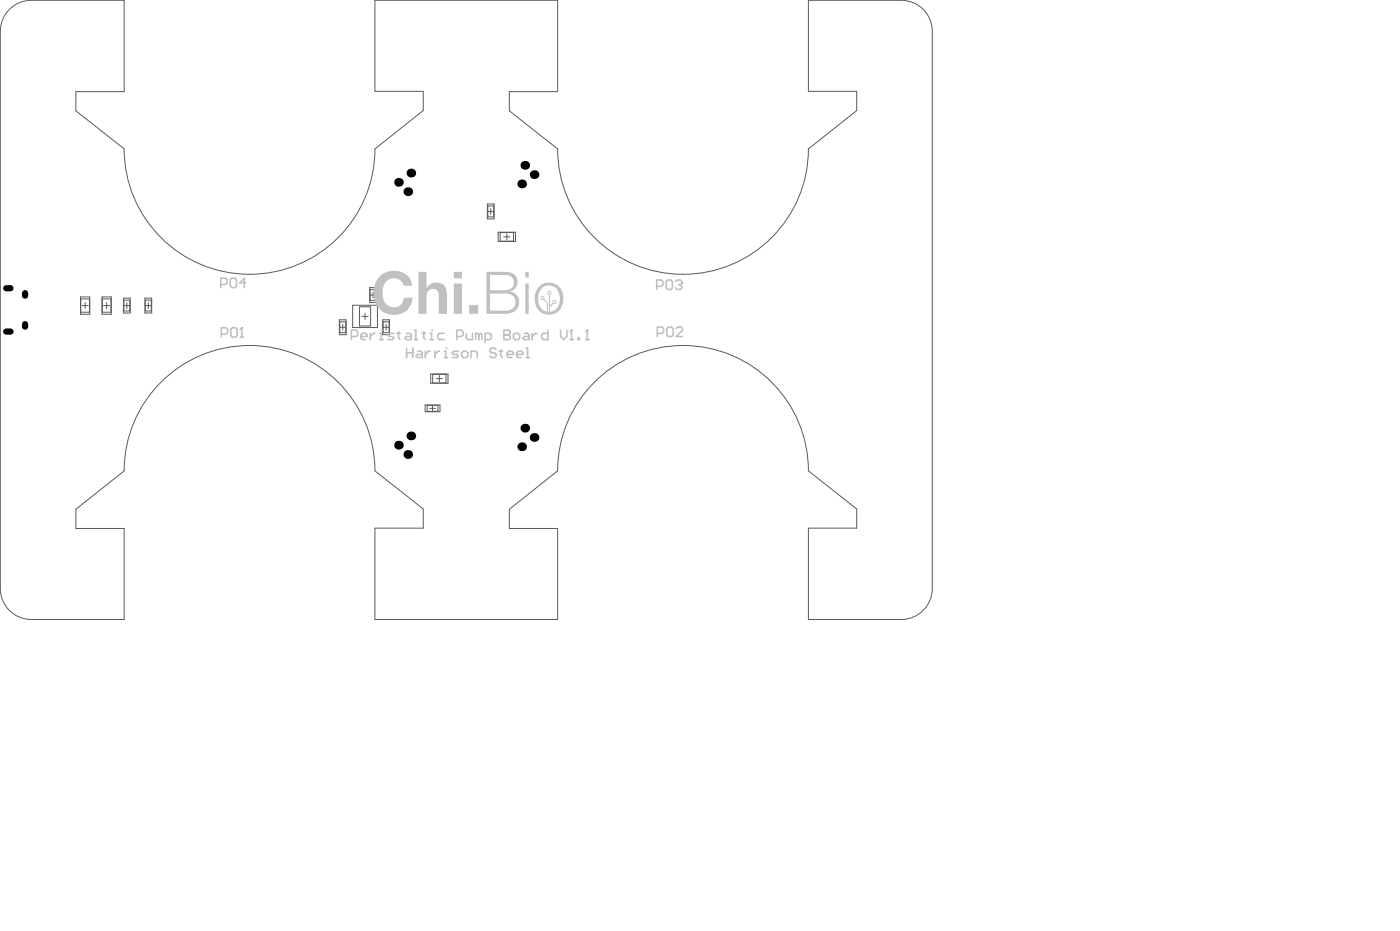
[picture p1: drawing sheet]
<svg xmlns="http://www.w3.org/2000/svg" width="753mm" height="501mm" viewBox="0 0 753 501" stroke-linecap="round" stroke-linejoin="round" font-family="sans-serif">
<g fill="none" stroke="#5a5a5a" stroke-width=".54">
<path d="M5 6a17 17 0 0 1 12-6h50v49h-26v11l26 20a67 67 0 0 0 67 67 67 67 0 0 0 68-67l26-21v-10h-26v-49h98v49h-26v11l26 20a67 67 0 0 0 67 67 67 67 0 0 0 68-67l26-21v-10h-26v-49h50a17 17 0 0 1 16 17v299a17 17 0 0 1-16 17h-50v-49h26v-10l-26-21a67 67 0 0 0-68-67 67 67 0 0 0-67 67l-26 21v10h26v49h-98v-49h26v-10l-26-21a67 67 0 0 0-68-67 67 67 0 0 0-67 67l-26 21v10h26v49h-50a17 17 0 0 1-17-17v-299a17 17 0 0 1 5-11zM262 110h4v8h-4zM262 114h3M262 111h3v6h-3zM264 112v3M268 125h9v5h-9zM269 125h7v5h-7zM271 127h3M273 126v3M43 160h5v9h-5zM55 160h5v9h-5zM199 155h3v8h-3z"/>
<path d="M199 159h3M199 156h3v6h-3zM201 157v3M44 164h3M46 163v3M48 161h-5v7h5M55 161h5v7h-5zM56 164h3M57 163v3M66 160h4v8h-4zM67 164h3M67 161h3v6h-3z"/>
<path d="M68 163v3M78 160h4v8h-4zM78 164h3M78 161h3v6h-3zM80 163v3M182 172h4v8h-4zM183 176h3M183 173h3v6h-3zM184 174v4M190 164h13v12h-13zM193 165h6v10h-6zM195 170h3"/>
<path d="M196 168v4M206 172h3v8h-3zM206 176h3M206 173h3v6h-3zM208 174v4M229 218h8v3h-8zM230 218h6v3h-6zM231 220h3M232 201h9v5h-9zM233 218v3M233 206v-5h7v5M235 204h3"/>
<path d="M236 202v3"/>
</g>
<g fill="#c0c0c0">
<path d="M282 153h2v16h-2z"/>
<path d="M282 146h2v3h-2z"/>
<path d="M225 146h4v9l2-2 3-1h3l2 2 1 3v12h-4v-11l-1-2-2-1-2 1-1 1-1 12h-4z"/>
<path d="M244 152h4v17h-4z"/>
<path d="M252 164h5v5h-5z"/>
<path d="M244 146h4v4h-4z"/>
<path d="M204 149l4-3h5l4 1 3 2 2 5h-5l-1-2-1-2h-4h-2l-2 2-1 4v5l1 2 3 2h3h2l1-2 1-3h5l-2 5-2 2-3 2h-5l-4-1-3-3-2-4v-5l1-4z"/>
<path d="M262 146h12l2 1 2 2v2v3l-1 2-3 1 3 1 2 3v3l-2 3-5 2h-10zM264 148v8h9l2-1 1-1v-4l-2-2h-1zM264 158v9h9l2-1 2-1v-4l-2-2-2-1z"/>
<path d="M290 154l3-2h3l3 1 2 2 2 3v4l-1 4-2 2-3 1h-3l-3-1-2-2-1-3-1-3 1-3zM295 157a.6 .6 0 0 0 1 0 .6 .6 0 0 0-1 0zM291 160v1h1v-1zM298 162a.6 .6 0 0 0 1 0 .6 .6 0 0 0-1 0zM291 155l-2 4 1 4 1 2 1 2 2 1v-5l-2-2h-1v-2h1l1 2 2 2v5v-10h-1v-1l2-1 1 2h-1v6l1-1 1-2h1v2h-1l-2 2v3l2-1 2-2 1-2v-3l-1-4-1-1-3-1h-2z"/>
</g>
<path d="M119 180h3v-1v-2v-1h-3v5M124 177l1-1h2v1v3v1h-2l-1-1zM130 176v5M129 181h2" fill="none" stroke="#c0c0c0" stroke-width=".85"/>
<circle cx="130" cy="176" r=".4" fill="#c0c0c0"/>
<path d="M119 153h2l1-1v-2h-1h-2v5M125 150h1h1v4l-1 1h-1l-1-1v-4zM132 152h-3l2-2v5M353 154h3l1-1v-2h-1h-3v5M358 151h1h2h1v4l-1 1h-2l-1-1zM363 151h1h2l1 1M130 176l-1 1M353 179h3l1-1v-1l-1-1h-3v5M359 177v-1h2l1 1v3l-1 1h-2v-1zM364 177v-1h2l1 1v1l-3 3h3" fill="none" stroke="#c0c0c0" stroke-width=".85"/>
<circle cx="367" cy="152" r=".4" fill="#c0c0c0"/>
<g fill="none" stroke="#c0c0c0" stroke-width=".85">
<path d="M365 153h1M366 153l1 1-1 2h-2l-1-1M367 152l-1 1M219 187v5M219 190h3M222 187v5M225 189h1l1 1v2h-2l-1-1h1h2M229 189v3M231 189h-1l-1 2M234 189v3M236 189l-2 2M239 189h1v3"/>
<path d="M239 192h2"/>
</g>
<circle cx="240" cy="187" r=".4" fill="#c0c0c0"/>
<g fill="none" stroke="#c0c0c0" stroke-width=".85">
<path d="M199 179v4M202 179h-1l-2 2M204 179h1v4M189 181h3v-1v-2h-3v5M194 181h3v-2h-2l-1 1v2l1 1h2M204 183h2M247 189h-3l-1 1 4 1-1 1h-3M248 190l1-1h2l1 1v1l-1 1h-2l-1-1zM253 192v-3h3l1 1v2M267 188l-1-1h-2l-1 2 1 1h2l1 1-1 1h-2l-1-1M268 189h2M269 188v3l1 1"/>
<path d="M273 191h3l-1-2h-1l-1 1v1l1 1h1M278 191h3l-1-2h-1l-1 1v1l1 1h1M283 192h2M283 187h1v5"/>
</g>
<circle cx="205" cy="178" r=".4" fill="#c0c0c0"/>
<path d="M212 179h-3l-1 1 4 2-1 1h-3M213 179h2M214 178v4l1 1M219 179h1l1 1v3h-2l-1-1 1-1h2M223 178h1v5M227 179h2M228 178v4l1 1M231 179h1v4M223 183h1M231 183h2" fill="none" stroke="#c0c0c0" stroke-width=".85"/>
<circle cx="232" cy="178" r=".4" fill="#c0c0c0"/>
<path d="M239 179h-3l-1 1v2l1 1h3M251 179v3l1 1h2v-4M271 178v5h3v-1v-2h-3M246 181h2l1-1v-2h-1h-2v5M257 180l-1-1v4M257 180v3M257 180l1-1 1 1v3M261 183h2l1-1v-2l-1-1h-2v5" fill="none" stroke="#c0c0c0" stroke-width=".85"/>
<circle cx="271" cy="180" r=".4" fill="#c0c0c0"/>
<path d="M271 178h3v2h-3M282 179h2l1 1v3h-3l-1-1 1-1h3M286 179v4M289 179h-1l-2 2M295 178v5h-3l-1-1v-2l1-1h3M301 178v3l2 2 2-2v-3M307 178v5M276 180l1-1h2v1v2v1h-2l-1-1zM306 183h2" fill="none" stroke="#c0c0c0" stroke-width=".85"/>
<circle cx="307" cy="178" r=".4" fill="#c0c0c0"/>
<path d="M307 178h-1M316 178v5M311 182h1v1h-1zM315 183h2" fill="none" stroke="#c0c0c0" stroke-width=".85"/>
<circle cx="316" cy="178" r=".4" fill="#c0c0c0"/>
<path d="M316 178h-1" fill="none" stroke="#c0c0c0" stroke-width=".85"/>
<path d="M3 155h3M13 158v1M3 178h3M13 174v2" fill="none" stroke="#000" stroke-width="3.3"/>
<g fill="#000">
<circle cx="214" cy="98" r="2.3"/>
<circle cx="221" cy="93" r="2.3"/>
<circle cx="281" cy="99" r="2.3"/>
<circle cx="282" cy="89" r="2.3"/>
<circle cx="287" cy="94" r="2.3"/>
<circle cx="219" cy="103" r="2.3"/>
<circle cx="214" cy="239" r="2.3"/>
<circle cx="221" cy="234" r="2.3"/>
<circle cx="282" cy="230" r="2.3"/>
<circle cx="287" cy="235" r="2.3"/>
<circle cx="219" cy="244" r="2.3"/>
<circle cx="281" cy="240" r="2.3"/>
</g>
</svg>
